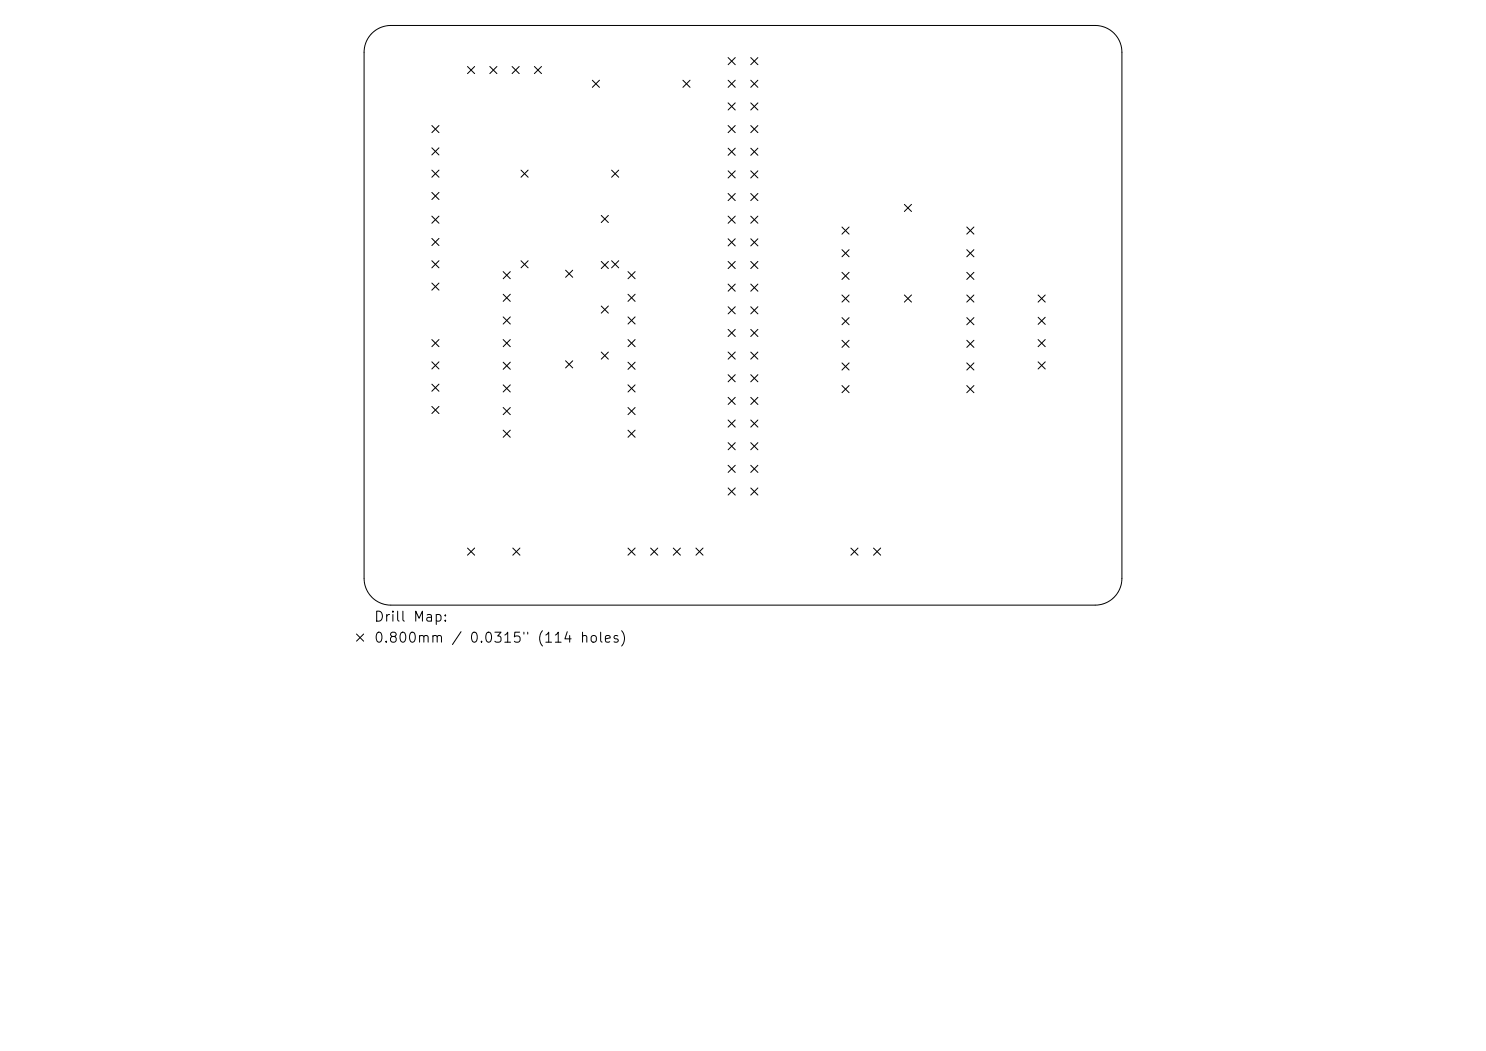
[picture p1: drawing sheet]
<svg xmlns="http://www.w3.org/2000/svg" width="297mm" height="210mm" viewBox="0 0 297 210" stroke-linecap="round" stroke-linejoin="round" font-family="sans-serif">
<defs><g id="words">
<g font-size="2">
<text x="74.6" y="124.7">Drill Map:</text>
<text x="74.6" y="128.9">0.800mm / 0.0315&quot; (114 holes)</text>
</g>
</g></defs>
<g fill="none" stroke="#000" stroke-width=".2">
<path d="M74.3 6.7a5.3 5.3 0 0 1 3.8-1.6h140.8a5.3 5.3 0 0 1 5.3 5.3v105.2a5.3 5.3 0 0 1-5.3 5.3h-140.8a5.3 5.3 0 0 1-5.3-5.3v-105.2a5.3 5.3 0 0 1 1.5-3.7zM93.4 13.3l1.5 1.4M94.9 13.3l-1.5 1.4M97.9 13.3l1.4 1.4M99.3 13.3l-1.4 1.4M102.3 13.3l1.5 1.4M103.8 13.3l-1.5 1.4M106.8 13.3l1.4 1.4M108.2 13.3l-1.4 1.4M118.4 16l1.4 1.5M119.8 16l-1.4 1.5M136.5 16l1.4 1.5"/>
<path d="M137.9 16l-1.4 1.5M145.5 11.5l1.5 1.4M145.5 16l1.5 1.5M147 11.5l-1.5 1.4M147 16l-1.5 1.5M150.1 16l1.4 1.5M150.1 11.5l1.4 1.4M151.5 11.5l-1.4 1.4M151.5 16l-1.4 1.5M86.3 25.1l1.4 1.4M86.3 29.5l1.4 1.5M86.3 34l1.4 1.4"/>
<path d="M86.3 38.4l1.4 1.5M87.7 25.1l-1.4 1.4M87.7 29.5l-1.4 1.5M87.7 34l-1.4 1.4M87.7 38.4l-1.4 1.5M104.1 34l1.5 1.4M105.6 34l-1.5 1.4M122.2 34l1.5 1.4M123.7 34l-1.5 1.4M145.5 20.6l1.5 1.4M145.5 25.1l1.5 1.4M145.5 29.6l1.5 1.4"/>
<path d="M145.5 34.1l1.5 1.5M145.5 38.7l1.5 1.4M147 20.6l-1.5 1.4M147 25.1l-1.5 1.4M147 29.6l-1.5 1.4M147 34.1l-1.5 1.5M147 38.7l-1.5 1.4M150.1 20.6l1.4 1.4M150.1 25.1l1.4 1.4M150.1 29.6l1.4 1.4M150.1 34.1l1.4 1.5M150.1 38.7l1.4 1.4"/>
<path d="M151.5 20.6l-1.4 1.4M151.5 25.1l-1.4 1.4M151.5 29.6l-1.4 1.4M151.5 34.1l-1.4 1.5M151.5 38.7l-1.4 1.4M86.3 43.2l1.4 1.4M86.3 47.6l1.4 1.5M86.3 52.1l1.4 1.4M86.3 56.6l1.4 1.4M87.7 43.2l-1.4 1.4M87.7 47.6l-1.4 1.5M87.7 52.1l-1.4 1.4"/>
<path d="M87.7 56.6l-1.4 1.4M100.6 54.3l1.4 1.4M100.6 58.8l1.4 1.4M102 54.3l-1.4 1.4M102 58.8l-1.4 1.4M104.1 52.1l1.5 1.4M105.6 52.1l-1.5 1.4M113 54l1.5 1.4M114.5 54l-1.5 1.4M120.2 43l1.4 1.5M120.2 52.2l1.4 1.5M121.6 43l-1.4 1.5"/>
<path d="M121.6 52.2l-1.4 1.5M122.2 52.1l1.5 1.4M123.7 52.1l-1.5 1.4M125.5 54.3l1.4 1.4M125.5 58.8l1.4 1.4M126.9 54.3l-1.4 1.4M126.9 58.8l-1.4 1.4M145.5 43.2l1.5 1.4M145.5 47.7l1.5 1.4M145.5 52.2l1.5 1.5M145.5 56.8l1.5 1.4M147 43.2l-1.5 1.4"/>
<path d="M147 47.7l-1.5 1.4M147 52.2l-1.5 1.5M147 56.8l-1.5 1.4M150.1 47.7l1.4 1.4M150.1 52.2l1.4 1.5M150.1 56.8l1.4 1.4M150.1 43.2l1.4 1.4M151.5 43.2l-1.4 1.4M151.5 47.7l-1.4 1.4M151.5 52.2l-1.4 1.5M151.5 56.8l-1.4 1.4M168.3 45.4l1.4 1.4"/>
<path d="M168.3 49.9l1.4 1.4M168.3 54.4l1.4 1.4M168.3 58.9l1.4 1.5M169.7 45.4l-1.4 1.4M169.7 49.9l-1.4 1.4M169.7 54.4l-1.4 1.4M169.7 58.9l-1.4 1.5M180.8 40.8l1.4 1.5M180.8 58.9l1.4 1.5M182.2 40.8l-1.4 1.5M182.2 58.9l-1.4 1.5M193.2 45.4l1.5 1.4"/>
<path d="M193.2 49.9l1.5 1.4M193.2 54.4l1.5 1.4M193.2 58.9l1.5 1.5M194.7 45.4l-1.5 1.4M194.7 49.9l-1.5 1.4M194.7 54.4l-1.5 1.4M194.7 58.9l-1.5 1.5M207.5 58.9l1.4 1.5M208.9 58.9l-1.4 1.5M86.3 67.8l1.4 1.5M86.3 72.3l1.4 1.4M86.3 76.8l1.4 1.4"/>
<path d="M87.7 67.8l-1.4 1.5M87.7 72.3l-1.4 1.4M87.7 76.8l-1.4 1.4M100.6 63.3l1.4 1.4M100.6 67.8l1.4 1.5M100.6 72.4l1.4 1.4M100.6 76.9l1.4 1.4M102 63.3l-1.4 1.4M102 67.8l-1.4 1.5M102 72.4l-1.4 1.4M102 76.9l-1.4 1.4M113 72.1l1.5 1.4"/>
<path d="M114.5 72.1l-1.5 1.4M120.2 61.1l1.4 1.5M120.2 70.3l1.4 1.5M121.6 61.1l-1.4 1.5M121.6 70.3l-1.4 1.5M125.5 63.3l1.4 1.4M125.5 67.8l1.4 1.5M125.5 72.4l1.4 1.4M125.5 76.9l1.4 1.4M126.9 63.3l-1.4 1.4M126.9 67.8l-1.4 1.5M126.9 72.4l-1.4 1.4"/>
<path d="M126.9 76.9l-1.4 1.4M145.5 61.3l1.5 1.4M145.5 65.8l1.5 1.4M145.5 70.3l1.5 1.5M145.5 74.9l1.5 1.4M145.5 79.4l1.5 1.4M147 61.3l-1.5 1.4M147 65.8l-1.5 1.4M147 70.3l-1.5 1.5M147 74.9l-1.5 1.4M147 79.4l-1.5 1.4M150.1 61.3l1.4 1.4"/>
<path d="M150.1 65.8l1.4 1.4M150.1 70.3l1.4 1.5M150.1 79.4l1.4 1.4M150.1 74.9l1.4 1.4M151.5 61.3l-1.4 1.4M151.5 65.8l-1.4 1.4M151.5 70.3l-1.4 1.5M151.5 74.9l-1.4 1.4M151.5 79.4l-1.4 1.4M168.3 63.5l1.4 1.4M168.3 68l1.4 1.4M168.3 72.5l1.4 1.4"/>
<path d="M168.3 77l1.4 1.5M169.7 63.5l-1.4 1.4M169.7 68l-1.4 1.4M169.7 72.5l-1.4 1.4M169.7 77l-1.4 1.5M193.2 63.5l1.5 1.4M193.2 68l1.5 1.4M193.2 72.5l1.5 1.4M193.2 77l1.5 1.5M194.7 63.5l-1.5 1.4M194.7 68l-1.5 1.4M194.7 72.5l-1.5 1.4"/>
<path d="M194.7 77l-1.5 1.5M207.5 63.4l1.4 1.4M207.5 67.8l1.4 1.5M207.5 72.3l1.4 1.4M208.9 63.4l-1.4 1.4M208.9 67.8l-1.4 1.5M208.9 72.3l-1.4 1.4M86.3 81.2l1.4 1.4M87.7 81.2l-1.4 1.4M100.6 81.4l1.4 1.5M100.6 86l1.4 1.4M102 81.4l-1.4 1.5"/>
<path d="M102 86l-1.4 1.4M125.5 81.4l1.4 1.5M125.5 86l1.4 1.4M126.9 81.4l-1.4 1.5M126.9 86l-1.4 1.4M145.5 97.5l1.5 1.4M145.5 83.9l1.5 1.4M145.5 88.4l1.5 1.5M145.5 93l1.5 1.4M147 83.9l-1.5 1.4M147 88.4l-1.5 1.5M147 93l-1.5 1.4"/>
<path d="M147 97.5l-1.5 1.4M150.1 83.9l1.4 1.4M150.1 88.4l1.4 1.5M150.1 93l1.4 1.4M150.1 97.5l1.4 1.4M151.5 83.9l-1.4 1.4M151.5 88.4l-1.4 1.5M151.5 93l-1.4 1.4M151.5 97.5l-1.4 1.4M93.4 109.5l1.5 1.4M94.9 109.5l-1.5 1.4M102.5 109.5l1.4 1.4"/>
<path d="M103.9 109.5l-1.4 1.4M125.5 109.5l1.4 1.4M126.9 109.5l-1.4 1.4M130 109.5l1.5 1.4M131.5 109.5l-1.5 1.4M134.6 109.5l1.4 1.4M136 109.5l-1.4 1.4M139.1 109.5l1.4 1.4M140.5 109.5l-1.4 1.4M170.1 109.5l1.4 1.4M171.5 109.5l-1.4 1.4M174.6 109.5l1.4 1.4"/>
<path d="M176 109.5l-1.4 1.4M71.3 126.7l1.4 1.4M72.7 126.7l-1.4 1.4"/>
</g>
<use href="#words"/>
</svg>
